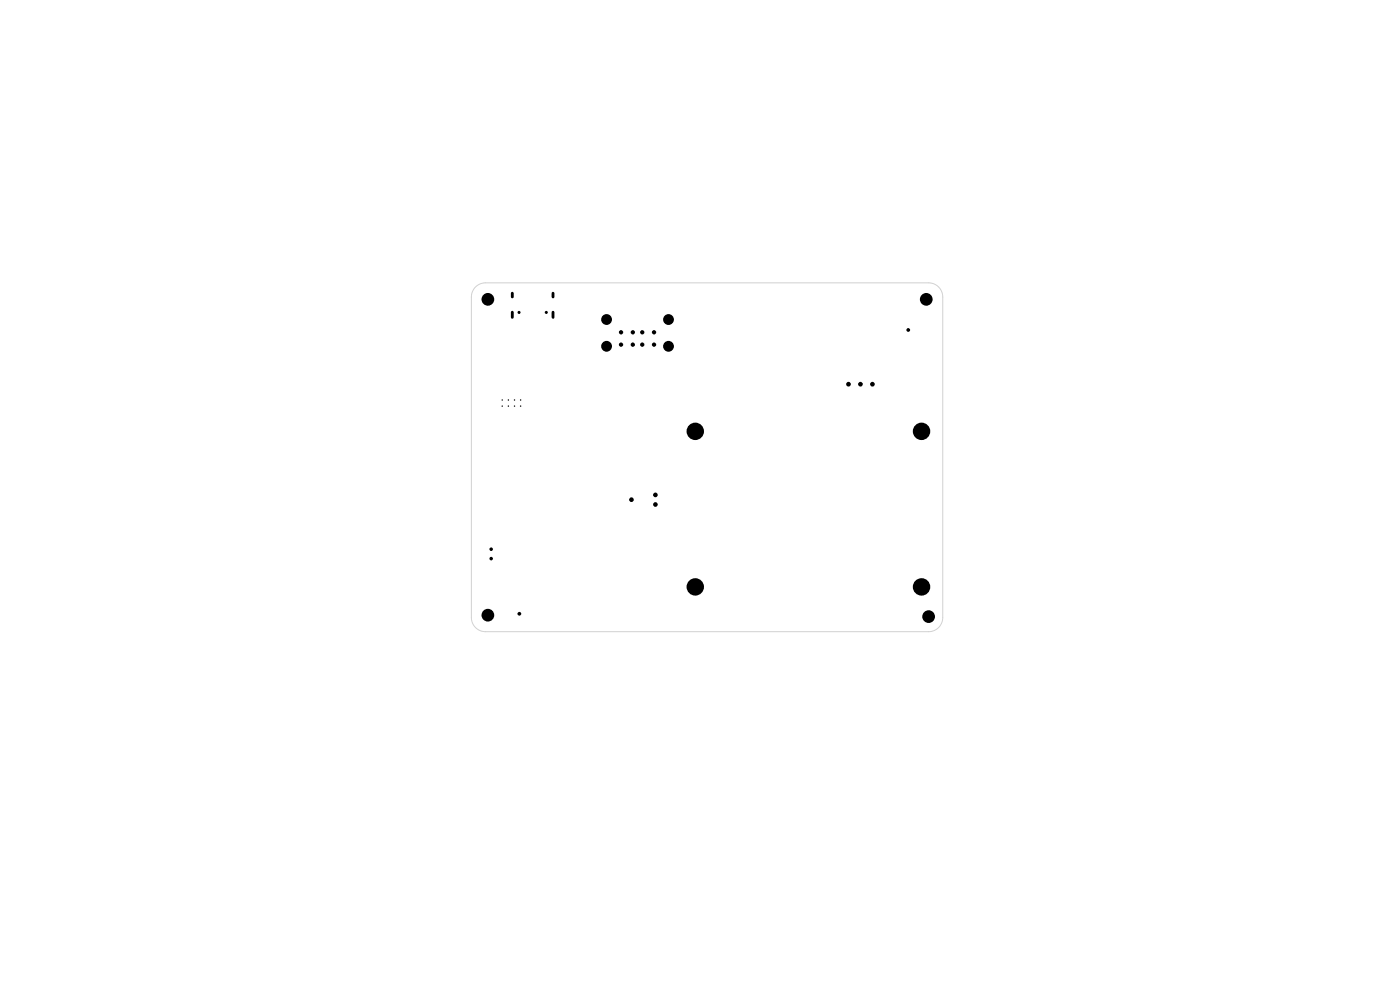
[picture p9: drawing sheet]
<svg xmlns="http://www.w3.org/2000/svg" width="297mm" height="210mm" viewBox="0 0 297 210" stroke-linecap="round" stroke-linejoin="round" font-family="sans-serif">
<path d="M100.9 60.9a3 3 0 0 1 2.1-.9h94a3 3 0 0 1 3 3v68a3 3 0 0 1-3 3h-94a3 3 0 0 1-3-3v-68a3 3 0 0 1 .9-2.1z" fill="none" stroke="#d0d2cd" stroke-width=".21"/>
<g fill="#000">
<circle cx="103.5" cy="63.5" r="1.35"/>
<circle cx="110.1" cy="66.3" r=".33"/>
<circle cx="115.9" cy="66.3" r=".33"/>
<circle cx="128.7" cy="67.8" r="1.15"/>
<circle cx="128.7" cy="73.5" r="1.15"/>
<circle cx="131.8" cy="73.1" r=".46"/>
<circle cx="131.8" cy="70.5" r=".46"/>
<circle cx="134.2" cy="70.5" r=".46"/>
<circle cx="134.2" cy="73.1" r=".46"/>
<circle cx="136.2" cy="70.5" r=".46"/>
<circle cx="136.2" cy="73.1" r=".46"/>
<circle cx="138.8" cy="73.1" r=".46"/>
<circle cx="138.8" cy="70.5" r=".46"/>
<circle cx="141.8" cy="67.8" r="1.15"/>
<circle cx="141.8" cy="73.5" r="1.15"/>
<circle cx="192.7" cy="70" r=".4"/>
<circle cx="196.5" cy="63.5" r="1.35"/>
<circle cx="106.6" cy="86.2" r=".15"/>
<circle cx="106.6" cy="84.9" r=".15"/>
<circle cx="107.9" cy="86.2" r=".15"/>
<circle cx="107.9" cy="84.9" r=".15"/>
<circle cx="109.1" cy="86.2" r=".15"/>
<circle cx="109.1" cy="84.9" r=".15"/>
<circle cx="110.4" cy="86.2" r=".15"/>
<circle cx="110.4" cy="84.9" r=".15"/>
<circle cx="147.5" cy="91.5" r="1.85"/>
<circle cx="180" cy="81.5" r=".5"/>
<circle cx="182.5" cy="81.5" r=".5"/>
<circle cx="185.1" cy="81.5" r=".5"/>
<circle cx="195.5" cy="91.5" r="1.85"/>
<circle cx="104.2" cy="118.5" r=".37"/>
<circle cx="104.2" cy="116.5" r=".37"/>
<circle cx="134" cy="106" r=".5"/>
<circle cx="139" cy="105" r=".5"/>
<circle cx="139" cy="107" r=".5"/>
<circle cx="103.5" cy="130.5" r="1.35"/>
<circle cx="110.2" cy="130.2" r=".4"/>
<circle cx="147.5" cy="124.5" r="1.85"/>
<circle cx="195.5" cy="124.5" r="1.85"/>
<circle cx="197" cy="130.8" r="1.35"/>
</g>
<path d="M108.7 62.2v.8M108.7 66.2v1.1M117.3 62.2v.8M117.3 66.2v1.1" fill="none" stroke="#000" stroke-width=".6"/>
</svg>
